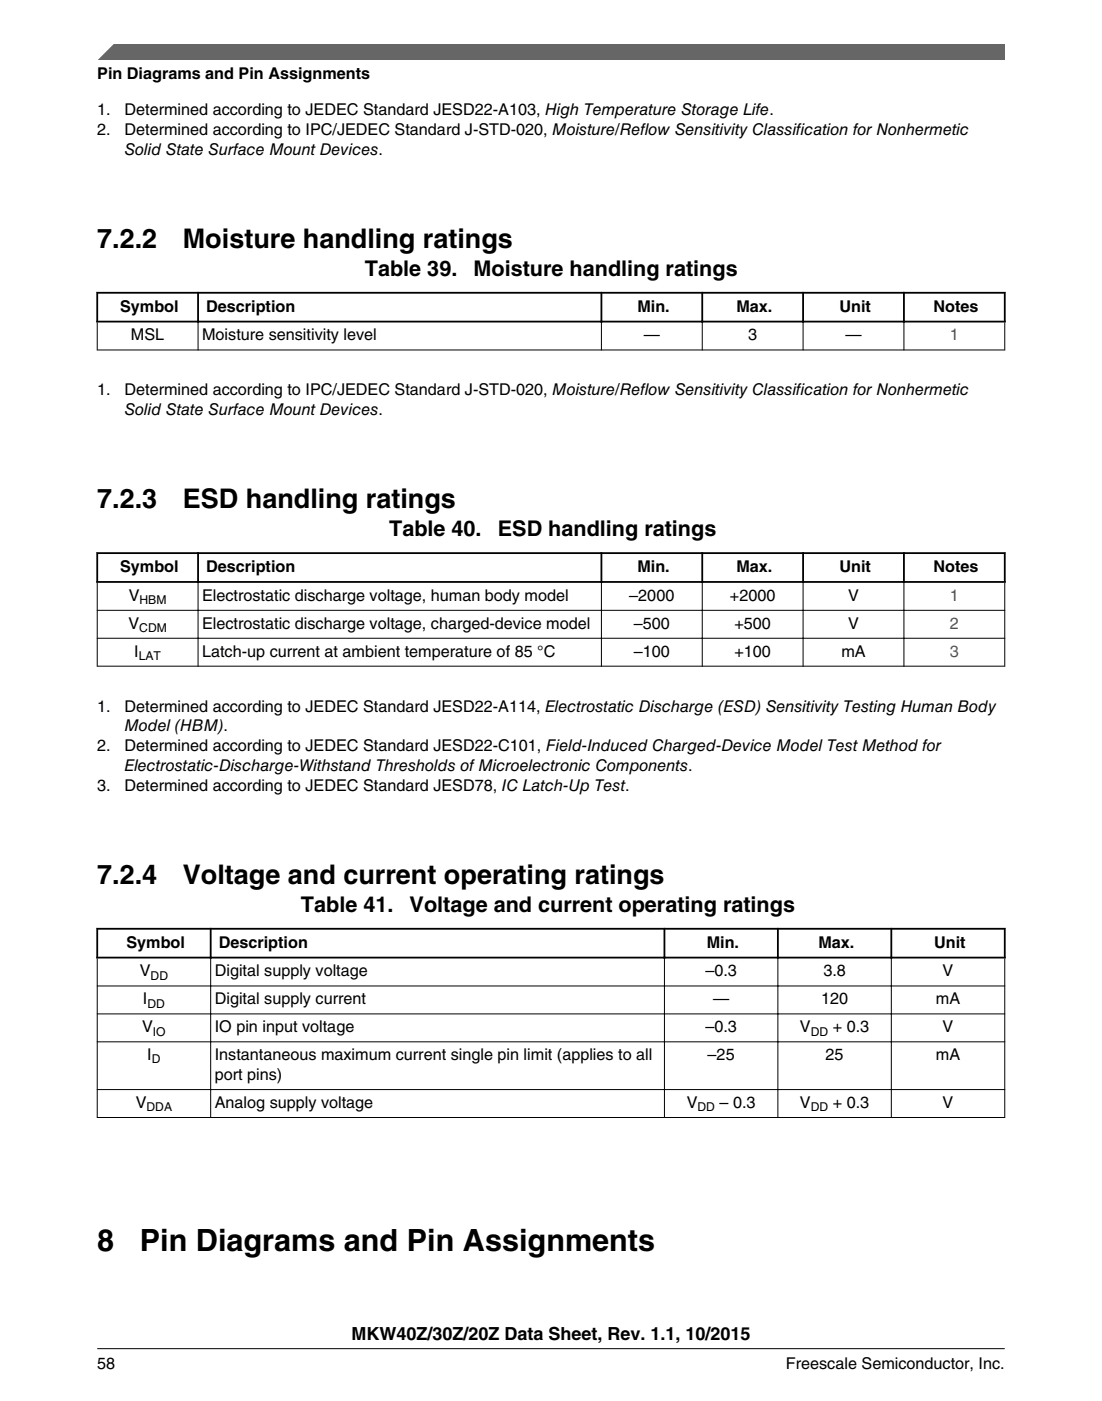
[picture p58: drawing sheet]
<svg xmlns="http://www.w3.org/2000/svg" width="216mm" height="274mm" viewBox="0 0 216 274" stroke-linecap="round" stroke-linejoin="round" font-family="sans-serif">
<defs><g id="words">
<g font-size="6">
<text x="19" y="245">8</text>
<text x="27.4" y="245">Pin Diagrams and Pin Assignments</text>
</g>
<g font-size="5.3">
<text x="19.1" y="48.5">7.2.2</text>
<text x="35.8" y="48.5">Moisture handling ratings</text>
<text x="19.1" y="99.5">7.2.3</text>
<text x="35.8" y="99.5">ESD handling ratings</text>
<text x="19.1" y="173.1">7.2.4</text>
<text x="35.8" y="173.1">Voltage and current operating ratings</text>
</g>
<g font-size="4.2">
<text x="71.5" y="54.1">Table 39.</text>
<text x="92.8" y="54.1">Moisture handling ratings</text>
<text x="76.2" y="105">Table 40.</text>
<text x="97.5" y="105">ESD handling ratings</text>
<text x="59" y="178.6">Table 41.</text>
<text x="80.3" y="178.6">Voltage and current operating ratings</text>
</g>
<text font-size="3.5" x="68.8" y="262.3">MKW40Z/30Z/20Z Data Sheet, Rev. 1.1, 10/2015</text>
<g font-size="3.2">
<text x="19.1" y="15.5">Pin Diagrams and Pin Assignments</text>
<text x="19" y="22.6">1.</text>
<text x="24.4" y="22.6">Determined according to JEDEC Standard JESD22-A103, High Temperature Storage Life.</text>
<text x="19.1" y="26.4">2.</text>
<text x="24.4" y="26.4">Determined according to IPC/JEDEC Standard J-STD-020, Moisture/Reflow Sensitivity Classification for Nonhermetic</text>
<text x="24.4" y="30.3">Solid State Surface Mount Devices.</text>
<text x="23.5" y="61">Symbol</text>
<text x="40.4" y="61">Description</text>
<text x="124.9" y="61">Min.</text>
<text x="144.3" y="61">Max.</text>
<text x="164.5" y="61">Unit</text>
<text x="182.9" y="61">Notes</text>
<text x="25.7" y="66.7">MSL</text>
<text x="39.6" y="66.7">Moisture sensitivity level</text>
<text x="126.1" y="66.7">—</text>
<text x="146.6" y="66.7">3</text>
<text x="165.6" y="66.7">—</text>
<text x="19" y="77.4">1.</text>
<text x="24.4" y="77.4">Determined according to IPC/JEDEC Standard J-STD-020, Moisture/Reflow Sensitivity Classification for Nonhermetic</text>
<text x="24.4" y="81.3">Solid State Surface Mount Devices.</text>
<text x="23.5" y="112">Symbol</text>
<text x="40.4" y="112">Description</text>
<text x="124.9" y="112">Min.</text>
<text x="144.3" y="112">Max.</text>
<text x="164.5" y="112">Unit</text>
<text x="182.9" y="112">Notes</text>
<text x="25.2" y="117.6">V</text>
<text x="39.6" y="117.6">Electrostatic discharge voltage, human body model</text>
<text x="123.3" y="117.6">–2000</text>
<text x="143" y="117.6">+2000</text>
<text x="166.2" y="117.6">V</text>
<text x="25.2" y="123.1">V</text>
<text x="39.6" y="123.1">Electrostatic discharge voltage, charged-device model</text>
<text x="124.2" y="123.1">–500</text>
<text x="143.9" y="123.1">+500</text>
<text x="166.2" y="123.1">V</text>
<text x="26.3" y="128.6">I</text>
<text x="39.6" y="128.6">Latch-up current at ambient temperature of 85 °C</text>
<text x="124.2" y="128.6">–100</text>
<text x="143.9" y="128.6">+100</text>
<text x="164.8" y="128.6">mA</text>
<text x="19" y="139.3">1.</text>
<text x="24.4" y="139.3">Determined according to JEDEC Standard JESD22-A114, Electrostatic Discharge (ESD) Sensitivity Testing Human Body</text>
<text x="24.4" y="143.2">Model (HBM).</text>
<text x="19.1" y="147.1">2.</text>
<text x="24.4" y="147.1">Determined according to JEDEC Standard JESD22-C101, Field-Induced Charged-Device Model Test Method for</text>
<text x="19.1" y="154.9">3.</text>
<text x="24.4" y="151">Electrostatic-Discharge-Withstand Thresholds of Microelectronic Components.</text>
<text x="24.4" y="154.9">Determined according to JEDEC Standard JESD78, IC Latch-Up Test.</text>
<text x="24.8" y="185.5">Symbol</text>
<text x="42.9" y="185.5">Description</text>
<text x="138.5" y="185.5">Min.</text>
<text x="160.3" y="185.5">Max.</text>
<text x="183" y="185.5">Unit</text>
<text x="27.4" y="191.2">V</text>
<text x="42.1" y="191.2">Digital supply voltage</text>
<text x="138.2" y="191.2">–0.3</text>
<text x="161.3" y="191.2">3.8</text>
<text x="184.7" y="191.2">V</text>
<text x="28" y="196.7">I</text>
<text x="42.1" y="196.7">Digital supply current</text>
<text x="139.7" y="196.7">—</text>
<text x="160.9" y="196.7">120</text>
<text x="183.4" y="196.7">mA</text>
<text x="27.8" y="202.1">V</text>
<text x="42.1" y="202.1">IO pin input voltage</text>
<text x="138.2" y="202.1">–0.3</text>
<text x="156.7" y="202.1">V</text>
<text x="163.2" y="202.1">+ 0.3</text>
<text x="184.7" y="202.1">V</text>
<text x="28.9" y="207.6">I</text>
<text x="42.1" y="207.6">Instantaneous maximum current single pin limit (applies to all</text>
<text x="138.6" y="207.6">–25</text>
<text x="161.7" y="207.6">25</text>
<text x="183.4" y="207.6">mA</text>
<text x="42.1" y="211.5">port pins)</text>
<text x="26.6" y="216.9">V</text>
<text x="42.1" y="216.9">Analog supply voltage</text>
<text x="134.5" y="216.9">V</text>
<text x="141" y="216.9">– 0.3</text>
<text x="156.7" y="216.9">V</text>
<text x="163.2" y="216.9">+ 0.3</text>
<text x="184.7" y="216.9">V</text>
<text x="19.1" y="268">58</text>
<text x="154" y="268">Freescale Semiconductor, Inc.</text>
</g>
<g font-size="3.2" fill="#00f">
<text x="186.1" y="66.7">1</text>
<text x="186.1" y="117.6">1</text>
<text x="186.1" y="123.1">2</text>
<text x="186.1" y="128.6">3</text>
</g>
<g font-size="2.4">
<text x="27.3" y="118.3">HBM</text>
<text x="27.3" y="123.7">CDM</text>
<text x="27.2" y="129.2">LAT</text>
<text x="29.5" y="191.8">DD</text>
<text x="28.9" y="197.3">DD</text>
<text x="30" y="202.8">IO</text>
<text x="158.8" y="202.8">DD</text>
<text x="29.7" y="208.2">D</text>
<text x="28.7" y="217.6">DDA</text>
<text x="136.7" y="217.6">DD</text>
<text x="158.8" y="217.6">DD</text>
</g>
</g></defs>
<path d="M18.9 57.3h178.1M19 57.1v6M38.8 57.1v6M117.8 57.1v6M137.6 57.1v6M157.3 57.1v6M177.1 57.1v6M196.8 57.1v6M18.9 63h178.1" fill="none" stroke="#000" stroke-width=".35"/>
<path d="M19 68.5h177.9M19 63.1v5.5M38.8 62.8v5.8M117.8 62.8v5.8M137.6 62.8v5.8M157.3 62.8v5.8M177.1 62.8v5.8M196.8 63.1v5.5" fill="none" stroke="#000" stroke-width=".2"/>
<g fill="#fff">
<path d="M19.1 101.4h177.8v30.9h-177.8z" fill-rule="evenodd"/>
<path d="M19.2 108.5h19.4v5.3h-19.4z" fill-rule="evenodd"/>
<path d="M39 108.5h78.7v5.3h-78.7z" fill-rule="evenodd"/>
<path d="M118 108.5h19.4v5.3h-19.4z" fill-rule="evenodd"/>
<path d="M137.8 108.5h19.4v5.3h-19.4z" fill-rule="evenodd"/>
<path d="M157.5 108.5h19.4v5.3h-19.4z" fill-rule="evenodd"/>
<path d="M177.3 108.5h19.4v5.3h-19.4z" fill-rule="evenodd"/>
<path d="M19.1 114.1h19.6v5.3h-19.6z" fill-rule="evenodd"/>
<path d="M38.9 114.1h78.8v5.3h-78.8z" fill-rule="evenodd"/>
<path d="M117.9 114.1h19.6v5.3h-19.6z" fill-rule="evenodd"/>
<path d="M137.7 114.1h19.6v5.3h-19.6z" fill-rule="evenodd"/>
<path d="M157.4 114.1h19.6v5.3h-19.6z" fill-rule="evenodd"/>
<path d="M177.2 114.1h19.6v5.3h-19.6z" fill-rule="evenodd"/>
<path d="M19.1 119.6h19.6v5.3h-19.6z" fill-rule="evenodd"/>
<path d="M38.9 119.6h78.8v5.3h-78.8z" fill-rule="evenodd"/>
<path d="M117.9 119.6h19.6v5.3h-19.6z" fill-rule="evenodd"/>
<path d="M137.7 119.6h19.6v5.3h-19.6z" fill-rule="evenodd"/>
<path d="M157.4 119.6h19.6v5.3h-19.6z" fill-rule="evenodd"/>
<path d="M177.2 119.6h19.6v5.3h-19.6z" fill-rule="evenodd"/>
<path d="M19.1 125.1h19.6v5.3h-19.6z" fill-rule="evenodd"/>
<path d="M38.9 125.1h78.8v5.3h-78.8z" fill-rule="evenodd"/>
<path d="M117.9 125.1h19.6v5.3h-19.6z" fill-rule="evenodd"/>
<path d="M137.7 125.1h19.6v5.3h-19.6z" fill-rule="evenodd"/>
<path d="M157.4 125.1h19.6v5.3h-19.6z" fill-rule="evenodd"/>
<path d="M177.2 125.1h19.6v5.3h-19.6z" fill-rule="evenodd"/>
</g>
<path d="M18.9 108.3h178.1M18.9 113.9h178.1M19 108.1v6M38.8 108.1v6M117.8 108.1v6M137.6 108.1v6M157.3 108.1v6M177.1 108.1v6M196.8 108.1v6" fill="none" stroke="#000" stroke-width=".35"/>
<path d="M19 119.5h177.9M19 114.1v16.4M38.8 113.7v16.8M117.8 113.7v16.8M137.6 113.7v16.8M157.3 113.7v16.8M177.1 113.7v16.8M196.8 114.1v16.4M19 125h177.9M19 130.4h177.9" fill="none" stroke="#000" stroke-width=".2"/>
<g fill="#fff">
<path d="M19.1 175h177.8v45.7h-177.8z" fill-rule="evenodd"/>
<path d="M19.2 182h21.9v5.3h-21.9z" fill-rule="evenodd"/>
<path d="M41.5 182h88.5v5.3h-88.5z" fill-rule="evenodd"/>
<path d="M130.4 182h21.8v5.3h-21.8z" fill-rule="evenodd"/>
<path d="M152.6 182h21.8v5.3h-21.8z" fill-rule="evenodd"/>
<path d="M174.8 182h21.9v5.3h-21.9z" fill-rule="evenodd"/>
<path d="M19.1 187.7h22.1v5.3h-22.1z" fill-rule="evenodd"/>
<path d="M41.4 187.7h88.7v5.3h-88.7z" fill-rule="evenodd"/>
<path d="M130.3 187.7h22v5.3h-22z" fill-rule="evenodd"/>
<path d="M152.5 187.7h22v5.3h-22z" fill-rule="evenodd"/>
<path d="M174.7 187.7h22.1v5.3h-22.1z" fill-rule="evenodd"/>
<path d="M19.1 193.1h22.1v5.3h-22.1z" fill-rule="evenodd"/>
<path d="M41.4 193.1h88.7v5.3h-88.7z" fill-rule="evenodd"/>
<path d="M130.3 193.1h22v5.3h-22z" fill-rule="evenodd"/>
<path d="M152.5 193.1h22v5.3h-22z" fill-rule="evenodd"/>
<path d="M174.7 193.1h22.1v5.3h-22.1z" fill-rule="evenodd"/>
<path d="M19.1 198.6h22.1v5.3h-22.1z" fill-rule="evenodd"/>
<path d="M41.4 198.6h88.7v5.3h-88.7z" fill-rule="evenodd"/>
<path d="M130.3 198.6h22v5.3h-22z" fill-rule="evenodd"/>
<path d="M152.5 198.6h22v5.3h-22z" fill-rule="evenodd"/>
<path d="M174.7 198.6h22.1v5.3h-22.1z" fill-rule="evenodd"/>
<path d="M19.1 204.1h22.1v9.2h-22.1z" fill-rule="evenodd"/>
<path d="M41.4 204.1h88.7v9.2h-88.7z" fill-rule="evenodd"/>
<path d="M130.3 204.1h22v9.2h-22z" fill-rule="evenodd"/>
<path d="M152.5 204.1h22v9.2h-22z" fill-rule="evenodd"/>
<path d="M174.7 204.1h22.1v9.2h-22.1z" fill-rule="evenodd"/>
<path d="M19.1 213.4h22.1v5.3h-22.1z" fill-rule="evenodd"/>
<path d="M41.4 213.4h88.7v5.3h-88.7z" fill-rule="evenodd"/>
<path d="M130.3 213.4h22v5.3h-22z" fill-rule="evenodd"/>
<path d="M152.5 213.4h22v5.3h-22z" fill-rule="evenodd"/>
<path d="M174.7 213.4h22.1v5.3h-22.1z" fill-rule="evenodd"/>
</g>
<path d="M18.9 181.9h178.1M18.9 187.5h178.1M19 181.7v6M41.3 181.7v6M130.2 181.7v6M152.4 181.7v6M174.6 181.7v6M196.8 181.7v6" fill="none" stroke="#000" stroke-width=".35"/>
<path d="M19 193.1h177.9M19 198.5h177.9M19 187.6v31.3M41.3 187.3v31.6M130.2 187.3v31.6M152.4 187.3v31.6M174.6 187.3v31.6M196.8 187.6v31.3M19 204h177.9M19 213.3h177.9M19 218.8h177.9" fill="none" stroke="#000" stroke-width=".2"/>
<path d="M19 11.7l5.7-3.1 172.2 .1v3z" fill="#666"/>
<path d="M22.5 8.6l-3.1 3.1" fill="none" stroke="#666" stroke-width=".28"/>
<path d="M19 264.1h177.8" fill="none" stroke="#000" stroke-width=".2"/>
<use href="#words"/>
</svg>
